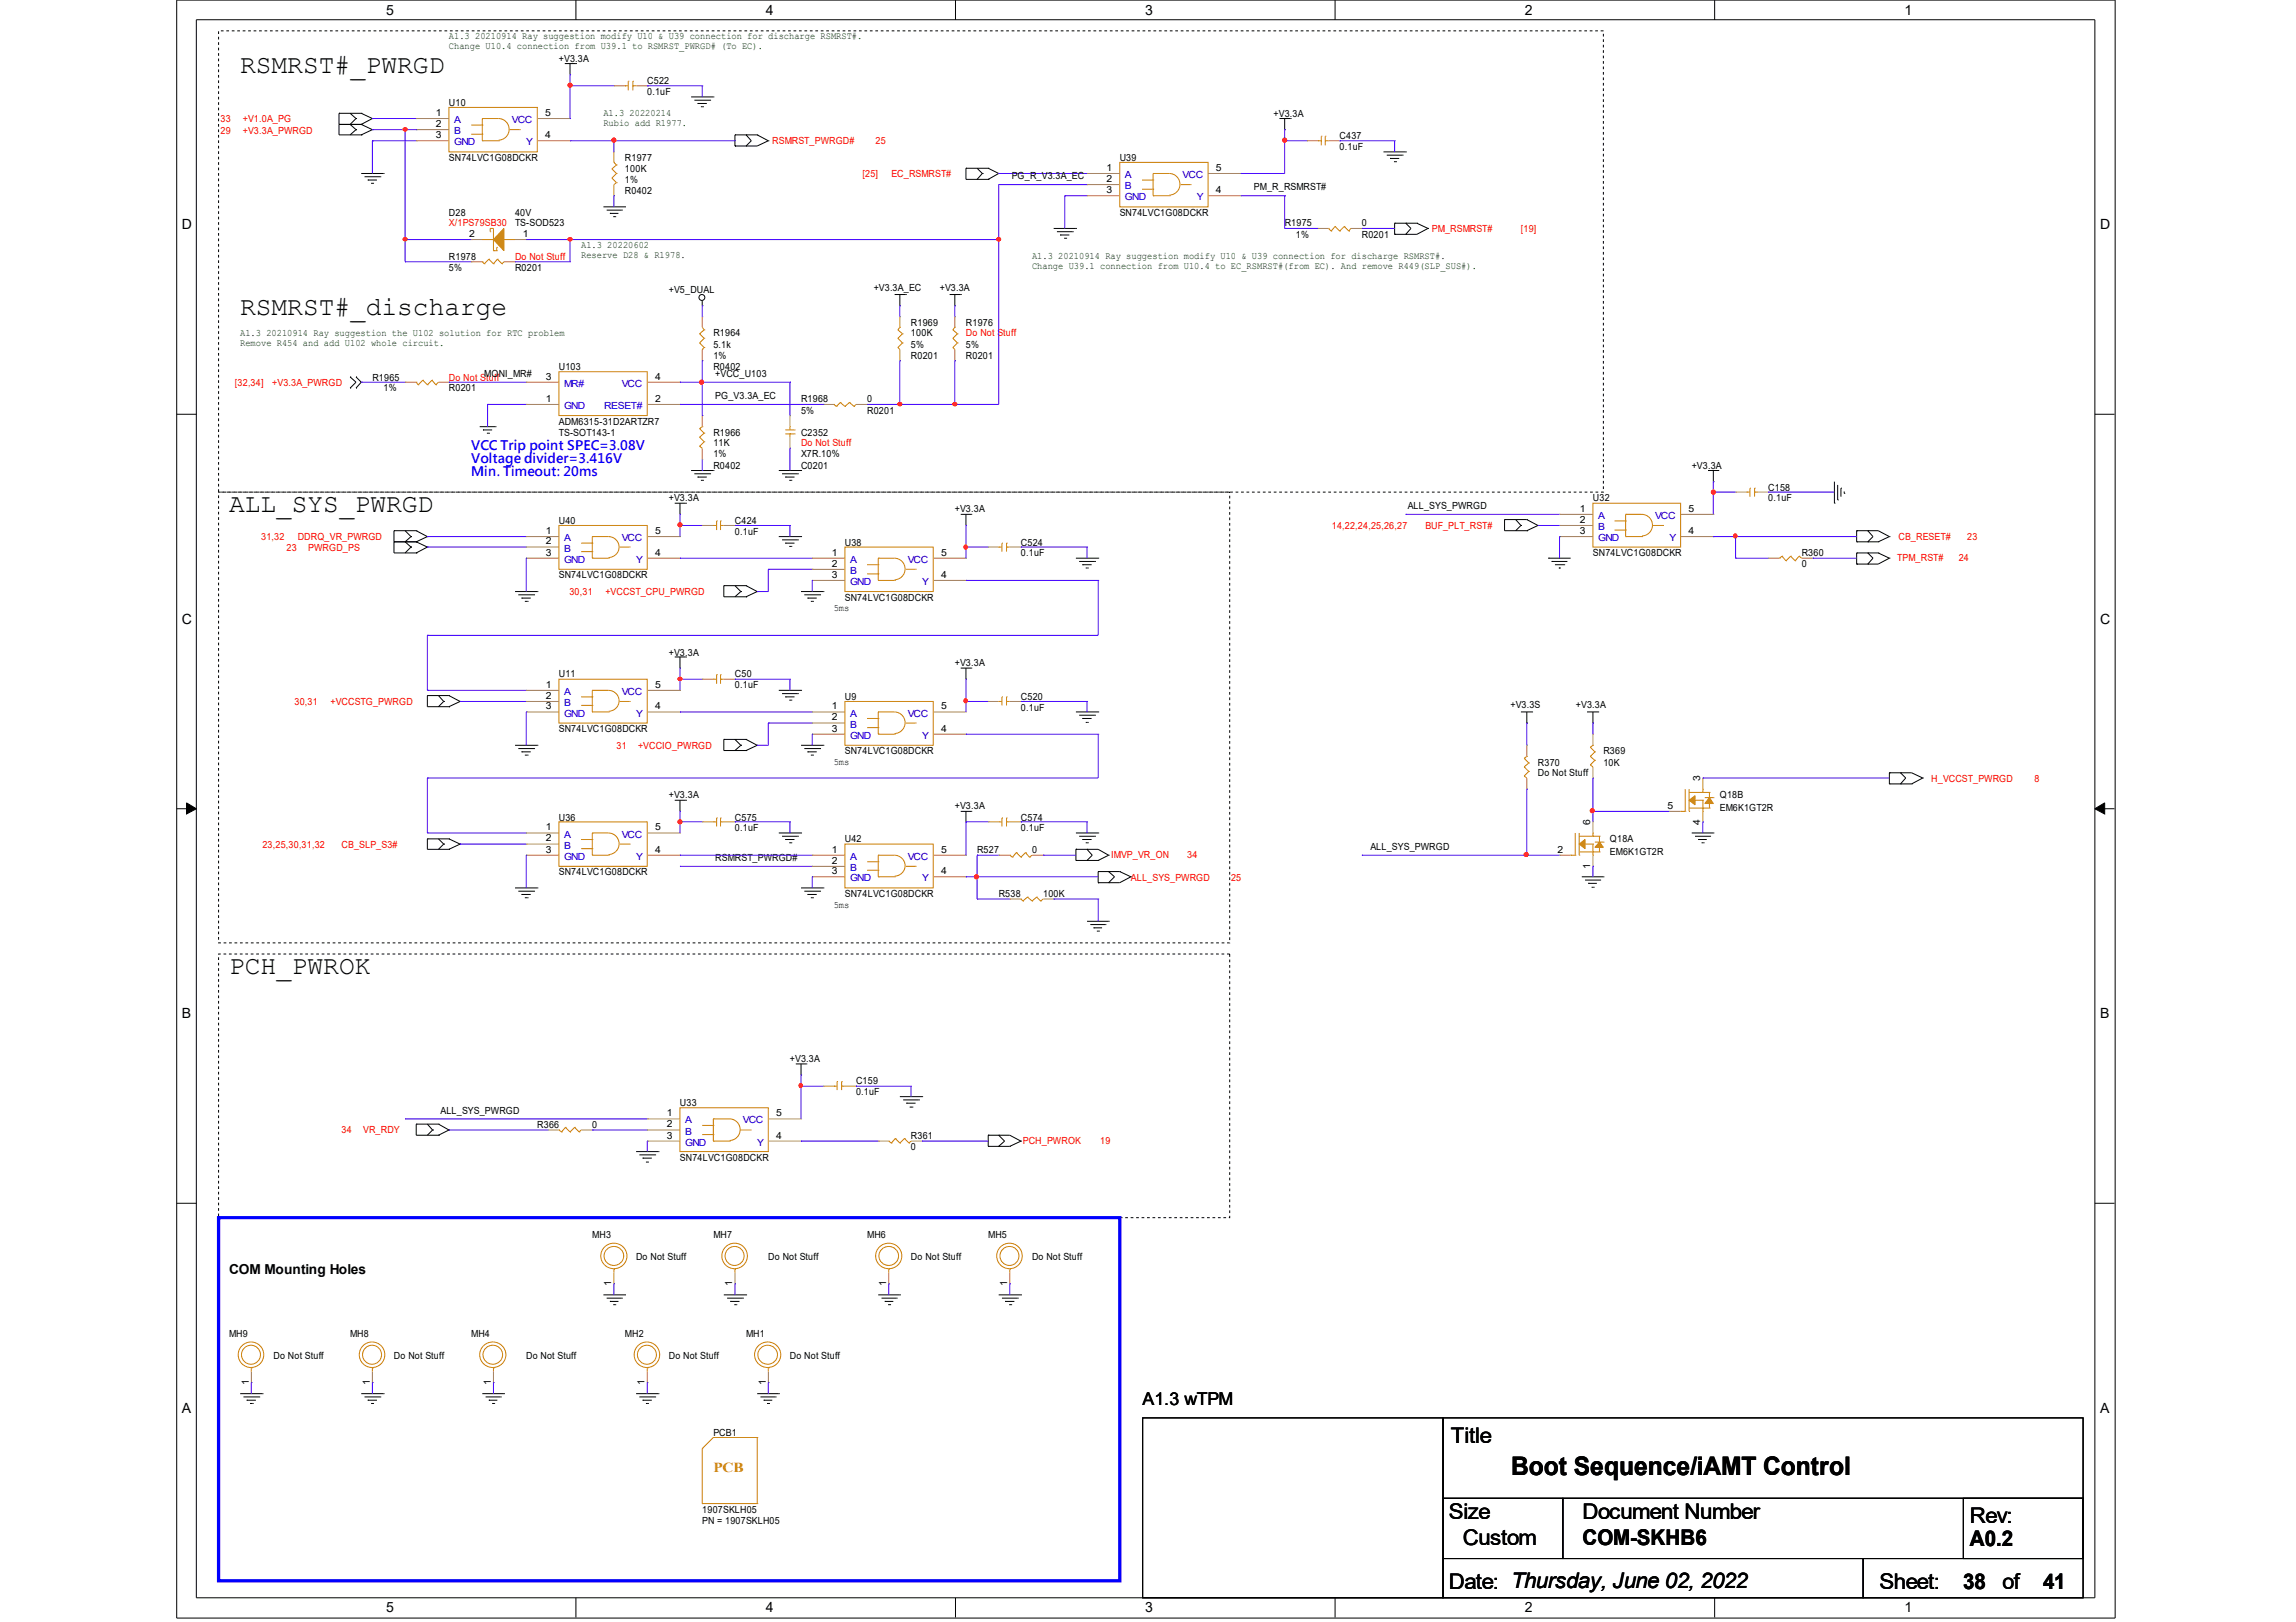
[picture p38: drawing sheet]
<svg xmlns="http://www.w3.org/2000/svg" width="297mm" height="210mm" viewBox="0 0 297 210" stroke-linecap="round" stroke-linejoin="round" font-family="sans-serif">
<defs><g id="words">
<g font-size="3.4">
<text x="31.1" y="9.4">RSMRST#_PWRGD</text>
<text x="31.1" y="40.7">RSMRST#_discharge</text>
<text x="29.6" y="66.3">ALL_SYS_PWRGD</text>
<text x="29.6" y="126.1">PCH_PWROK</text>
</g>
<text font-size="3.3" x="195.5" y="190.9">Boot Sequence/iAMT Control</text>
<g font-size="2.8">
<text x="187.7" y="186.7">Title</text>
<text x="187.5" y="196.5">Size</text>
<text x="204.7" y="196.5">Document Number</text>
<text x="254.8" y="197">Rev:</text>
<text x="189.2" y="199.9">Custom</text>
<text x="204.7" y="199.9">COM-SKHB6</text>
<text x="254.8" y="200.1">A0.2</text>
<text x="187.5" y="205.6">Date: Thursday, June 02, 2022</text>
<text x="243.2" y="205.6">Sheet:</text>
<text x="254" y="205.6">38</text>
<text x="259.1" y="205.6">of</text>
<text x="264.3" y="205.6">41</text>
</g>
<text font-size="2.3" x="147.8" y="181.9">A1.3 wTPM</text>
<g font-size="1.8">
<text x="50" y="1.9">5</text>
<text x="99.1" y="1.9">4</text>
<text x="148.2" y="1.9">3</text>
<text x="197.3" y="1.9">2</text>
<text x="246.4" y="1.9">1</text>
<text x="23.5" y="29.6">D</text>
<text x="271.7" y="29.6">D</text>
<text x="23.5" y="80.7">C</text>
<text x="271.7" y="80.7">C</text>
<text x="23.5" y="131.8">B</text>
<text x="271.7" y="131.8">B</text>
<text x="29.6" y="164.9">COM Mounting Holes</text>
<text x="23.5" y="182.8">A</text>
<text x="271.7" y="182.8">A</text>
<text x="50" y="208.6">5</text>
<text x="99.1" y="208.6">4</text>
<text x="148.2" y="208.6">3</text>
<text x="197.3" y="208.6">2</text>
<text x="246.4" y="208.6">1</text>
</g>
<text font-size="1.8" fill="#cc8006" x="92.3" y="190.5">PCB</text>
<g font-size="1.7" fill="#00f">
<text x="61" y="58.3">VCC Trip point SPEC=3.08V</text>
<text x="61" y="60">Voltage divider=3.416V</text>
<text x="61" y="61.7">Min. Timeout: 20ms</text>
</g>
<g font-size="1.3" fill="#004000">
<text x="58.1" y="5.1">A1.3 20210914 Ray suggestion modify U10 &amp; U39 connection for discharge RSMRST#.</text>
<text x="58.1" y="6.4">Change U10.4 connection from U39.1 to RSMRST_PWRGD# (To EC).</text>
<text x="78.1" y="15">A1.3 20220214</text>
<text x="78.1" y="16.3">Rubio add R1977.</text>
<text x="75.2" y="32.1">A1.3 20220602</text>
<text x="75.2" y="33.4">Reserve D28 &amp; R1978.</text>
<text x="133.5" y="33.5">A1.3 20210914 Ray suggestion modify U10 &amp; U39 connection for discharge RSMRST#.</text>
<text x="133.5" y="34.8">Change U39.1 connection from U10.4 to EC_RSMRST#(from EC). And remove R449(SLP_SUS#).</text>
<text x="31.1" y="43.4">A1.3 20210914 Ray suggestion the U102 solution for RTC problem</text>
<text x="31.1" y="44.7">Remove R454 and add U102 whole circuit.</text>
</g>
<g font-size="1.3">
<text x="72.3" y="8">+V3.3A</text>
<text x="83.7" y="10.9">C522</text>
<text x="56.4" y="15">1</text>
<text x="56.4" y="16.4">2</text>
<text x="56.4" y="17.9">3</text>
<text x="58.1" y="13.7">U10</text>
<text x="70.5" y="15">5</text>
<text x="70.5" y="17.9">4</text>
<text x="83.7" y="12.3">0.1uF</text>
<text x="164.8" y="15.1">+V3.3A</text>
<text x="173.3" y="18">C437</text>
<text x="58.1" y="20.8">SN74LVC1G08DCKR</text>
<text x="80.9" y="20.8">R1977</text>
<text x="80.9" y="22.2">100K</text>
<text x="80.9" y="23.6">1%</text>
<text x="130.9" y="23.2">PG_R_V3.3A_EC</text>
<text x="143.2" y="22.1">1</text>
<text x="143.2" y="23.6">2</text>
<text x="144.9" y="20.8">U39</text>
<text x="157.3" y="22.1">5</text>
<text x="173.3" y="19.4">0.1uF</text>
<text x="58.1" y="28">D28</text>
<text x="66.6" y="29.3">TS-SOD523</text>
<text x="66.6" y="28">40V</text>
<text x="80.9" y="25.1">R0402</text>
<text x="143.2" y="25">3</text>
<text x="144.9" y="28">SN74LVC1G08DCKR</text>
<text x="157.3" y="25">4</text>
<text x="162.2" y="24.7">PM_R_RSMRST#</text>
<text x="166.2" y="29.3">R1975</text>
<text x="176.2" y="29.3">0</text>
<text x="58.1" y="33.6">R1978</text>
<text x="58.1" y="35.1">5%</text>
<text x="60.7" y="30.7">2</text>
<text x="66.6" y="35.1">R0201</text>
<text x="67.6" y="30.7">1</text>
<text x="167.6" y="30.7">1%</text>
<text x="176.2" y="30.7">R0201</text>
<text x="86.5" y="37.9">+V5_DUAL</text>
<text x="113" y="37.6">+V3.3A_EC</text>
<text x="121.6" y="37.6">+V3.3A</text>
<text x="72.3" y="47.9">U103</text>
<text x="92.3" y="43.5">R1964</text>
<text x="92.3" y="45">5.1k</text>
<text x="92.3" y="47.9">R0402</text>
<text x="92.3" y="46.4">1%</text>
<text x="117.9" y="42.2">R1969</text>
<text x="117.9" y="43.5">100K</text>
<text x="117.9" y="46.4">R0201</text>
<text x="117.9" y="45">5%</text>
<text x="125" y="42.2">R1976</text>
<text x="125" y="46.4">R0201</text>
<text x="125" y="45">5%</text>
<text x="48.2" y="49.3">R1965</text>
<text x="49.6" y="50.6">1%</text>
<text x="58.1" y="50.6">R0201</text>
<text x="62.7" y="48.8">MONI_MR#</text>
<text x="70.6" y="52">1</text>
<text x="70.6" y="49.1">3</text>
<text x="84.8" y="52">2</text>
<text x="84.8" y="49.1">4</text>
<text x="92.5" y="51.7">PG_V3.3A_EC</text>
<text x="92.5" y="48.8">+VCC_U103</text>
<text x="103.6" y="52.1">R1968</text>
<text x="103.6" y="53.5">5%</text>
<text x="112.2" y="52.1">0</text>
<text x="112.2" y="53.5">R0201</text>
<text x="72.3" y="55">ADM6315-31D2ARTZR7</text>
<text x="72.3" y="56.4">TS-SOT143-1</text>
<text x="92.3" y="56.4">R1966</text>
<text x="92.3" y="57.8">11K</text>
<text x="92.3" y="59.2">1%</text>
<text x="103.6" y="56.4">C2352</text>
<text x="103.6" y="59.2">X7R.10%</text>
<text x="86.5" y="64.9">+V3.3A</text>
<text x="92.3" y="60.6">R0402</text>
<text x="103.6" y="60.6">C0201</text>
<text x="182.1" y="65.9">ALL_SYS_PWRGD</text>
<text x="206.1" y="64.9">U32</text>
<text x="218.9" y="60.6">+V3.3A</text>
<text x="228.8" y="63.5">C158</text>
<text x="228.8" y="64.9">0.1uF</text>
<text x="70.6" y="69.1">1</text>
<text x="70.6" y="70.5">2</text>
<text x="70.6" y="71.9">3</text>
<text x="72.3" y="67.7">U40</text>
<text x="84.8" y="69.1">5</text>
<text x="84.8" y="71.9">4</text>
<text x="95.1" y="67.7">C424</text>
<text x="95.1" y="69.2">0.1uF</text>
<text x="107.6" y="71.9">1</text>
<text x="109.3" y="70.6">U38</text>
<text x="121.8" y="71.9">5</text>
<text x="123.5" y="66.3">+V3.3A</text>
<text x="132.1" y="70.6">C524</text>
<text x="132.1" y="72">0.1uF</text>
<text x="204.4" y="66.2">1</text>
<text x="204.4" y="67.7">2</text>
<text x="204.4" y="69.1">3</text>
<text x="206.1" y="72">SN74LVC1G08DCKR</text>
<text x="218.4" y="66.2">5</text>
<text x="218.4" y="69.1">4</text>
<text x="233.1" y="72">R360</text>
<text x="72.3" y="74.9">SN74LVC1G08DCKR</text>
<text x="107.6" y="73.3">2</text>
<text x="107.6" y="74.8">3</text>
<text x="109.3" y="77.7">SN74LVC1G08DCKR</text>
<text x="121.8" y="74.8">4</text>
<text x="233.1" y="73.4">0</text>
<text x="107.9" y="79">5ms</text>
<text x="70.6" y="89">1</text>
<text x="72.3" y="87.6">U11</text>
<text x="84.8" y="89">5</text>
<text x="86.5" y="84.9">+V3.3A</text>
<text x="95.1" y="87.6">C50</text>
<text x="95.1" y="89.1">0.1uF</text>
<text x="123.5" y="86.2">+V3.3A</text>
<text x="70.6" y="90.4">2</text>
<text x="70.6" y="91.8">3</text>
<text x="72.3" y="94.8">SN74LVC1G08DCKR</text>
<text x="84.8" y="91.8">4</text>
<text x="107.6" y="91.8">1</text>
<text x="107.6" y="93.2">2</text>
<text x="107.6" y="94.7">3</text>
<text x="109.3" y="90.5">U9</text>
<text x="121.8" y="91.8">5</text>
<text x="121.8" y="94.7">4</text>
<text x="132.1" y="90.5">C520</text>
<text x="132.1" y="92">0.1uF</text>
<text x="195.4" y="91.6">+V3.3S</text>
<text x="203.9" y="91.6">+V3.3A</text>
<text x="107.9" y="99">5ms</text>
<text x="109.3" y="97.6">SN74LVC1G08DCKR</text>
<text x="199" y="99.1">R370</text>
<text x="199" y="100.4">Do Not Stuff</text>
<text x="207.4" y="97.6">R369</text>
<text x="207.4" y="99.1">10K</text>
<text x="220" y="101.1" transform="rotate(-90 220 101.1)">3</text>
<text x="70.6" y="107.5">1</text>
<text x="72.3" y="106.2">U36</text>
<text x="84.8" y="107.5">5</text>
<text x="86.5" y="103.3">+V3.3A</text>
<text x="95.1" y="106.2">C575</text>
<text x="95.1" y="107.5">0.1uF</text>
<text x="123.5" y="104.7">+V3.3A</text>
<text x="132.1" y="106.2">C574</text>
<text x="132.1" y="107.5">0.1uF</text>
<text x="205.7" y="106.8" transform="rotate(-90 205.7 106.8)">6</text>
<text x="215.7" y="104.7">5</text>
<text x="220" y="106.8" transform="rotate(-90 220 106.8)">4</text>
<text x="222.5" y="103.3">Q18B</text>
<text x="222.5" y="105">EM6K1GT2R</text>
<text x="70.6" y="108.9">2</text>
<text x="70.6" y="110.3">3</text>
<text x="72.3" y="113.3">SN74LVC1G08DCKR</text>
<text x="84.8" y="110.3">4</text>
<text x="92.5" y="111.4">RSMRST_PWRGD#</text>
<text x="107.6" y="110.3">1</text>
<text x="107.6" y="111.8">2</text>
<text x="107.6" y="113.1">3</text>
<text x="109.3" y="109">U42</text>
<text x="121.8" y="110.3">5</text>
<text x="121.8" y="113.1">4</text>
<text x="126.4" y="110.4">R527</text>
<text x="133.5" y="110.4">0</text>
<text x="177.3" y="110">ALL_SYS_PWRGD</text>
<text x="201.5" y="110.3">2</text>
<text x="205.7" y="112.5" transform="rotate(-90 205.7 112.5)">1</text>
<text x="208.3" y="109">Q18A</text>
<text x="208.3" y="110.7">EM6K1GT2R</text>
<text x="107.9" y="117.4">5ms</text>
<text x="109.3" y="116.1">SN74LVC1G08DCKR</text>
<text x="129.2" y="116.1">R538</text>
<text x="135" y="116.1">100K</text>
<text x="102.2" y="137.4">+V3.3A</text>
<text x="88" y="143.1">U33</text>
<text x="110.7" y="140.3">C159</text>
<text x="110.7" y="141.7">0.1uF</text>
<text x="57" y="144.1">ALL_SYS_PWRGD</text>
<text x="69.5" y="146">R366</text>
<text x="76.6" y="146">0</text>
<text x="86.3" y="144.5">1</text>
<text x="86.3" y="145.9">2</text>
<text x="86.3" y="147.3">3</text>
<text x="100.4" y="144.5">5</text>
<text x="100.4" y="147.3">4</text>
<text x="117.9" y="147.4">R361</text>
<text x="117.9" y="148.9">0</text>
<text x="88" y="150.2">SN74LVC1G08DCKR</text>
<text x="76.6" y="160.2">MH3</text>
<text x="92.3" y="160.2">MH7</text>
<text x="112.2" y="160.2">MH6</text>
<text x="127.8" y="160.2">MH5</text>
<text x="79.1" y="166.5" transform="rotate(-90 79.1 166.5)">1</text>
<text x="82.3" y="163.1">Do Not Stuff</text>
<text x="94.7" y="166.5" transform="rotate(-90 94.7 166.5)">1</text>
<text x="99.4" y="163.1">Do Not Stuff</text>
<text x="114.6" y="166.5" transform="rotate(-90 114.6 166.5)">1</text>
<text x="117.9" y="163.1">Do Not Stuff</text>
<text x="130.3" y="166.5" transform="rotate(-90 130.3 166.5)">1</text>
<text x="133.5" y="163.1">Do Not Stuff</text>
<text x="29.6" y="173">MH9</text>
<text x="45.3" y="173">MH8</text>
<text x="61" y="173">MH4</text>
<text x="80.9" y="173">MH2</text>
<text x="96.5" y="173">MH1</text>
<text x="32.2" y="179.3" transform="rotate(-90 32.2 179.3)">1</text>
<text x="35.4" y="175.9">Do Not Stuff</text>
<text x="47.8" y="179.3" transform="rotate(-90 47.8 179.3)">1</text>
<text x="51" y="175.9">Do Not Stuff</text>
<text x="63.5" y="179.3" transform="rotate(-90 63.5 179.3)">1</text>
<text x="68.1" y="175.9">Do Not Stuff</text>
<text x="83.4" y="179.3" transform="rotate(-90 83.4 179.3)">1</text>
<text x="86.5" y="175.9">Do Not Stuff</text>
<text x="99.1" y="179.3" transform="rotate(-90 99.1 179.3)">1</text>
<text x="102.2" y="175.9">Do Not Stuff</text>
<text x="92.3" y="185.8">PCB1</text>
<text x="90.8" y="195.8">1907SKLH05</text>
<text x="90.8" y="197.2">PN = 1907SKLH05</text>
</g>
<g font-size="1.3" fill="#f00">
<text x="28.5" y="15.8">33</text>
<text x="28.5" y="17.3">29</text>
<text x="31.4" y="15.8">+V1.0A_PG</text>
<text x="31.4" y="17.3">+V3.3A_PWRGD</text>
<text x="99.9" y="18.6">RSMRST_PWRGD#</text>
<text x="111.6" y="23">[25]</text>
<text x="113.3" y="18.6">25</text>
<text x="115.3" y="23">EC_RSMRST#</text>
<text x="58.1" y="29.3">X/1PS79SB30</text>
<text x="66.6" y="33.6">Do Not Stuff</text>
<text x="185.3" y="30.1">PM_RSMRST#</text>
<text x="196.8" y="30.1">[19]</text>
<text x="125" y="43.5">Do Not Stuff</text>
<text x="30.4" y="50">[32,34]</text>
<text x="35.2" y="50">+V3.3A_PWRGD</text>
<text x="58.1" y="49.3">Do Not Stuff</text>
<text x="103.6" y="57.8">Do Not Stuff</text>
<text x="33.8" y="69.9">31,32</text>
<text x="37.1" y="71.3">23</text>
<text x="38.5" y="69.9">DDRQ_VR_PWRGD</text>
<text x="39.9" y="71.3">PWRGD_PS</text>
<text x="172.3" y="68.4">14,22,24,25,26,27</text>
<text x="184.4" y="68.4">BUF_PLT_RST#</text>
<text x="245.6" y="69.9">CB_RESET#</text>
<text x="254.5" y="69.9">23</text>
<text x="73.7" y="77">30,31</text>
<text x="78.3" y="77">+VCCST_CPU_PWRGD</text>
<text x="245.4" y="72.6">TPM_RST#</text>
<text x="253.4" y="72.6">24</text>
<text x="38.1" y="91.2">30,31</text>
<text x="42.8" y="91.2">+VCCSTG_PWRGD</text>
<text x="79.8" y="96.9">31</text>
<text x="82.5" y="96.9">+VCCIO_PWRGD</text>
<text x="249.9" y="101.2">H_VCCST_PWRGD</text>
<text x="263.2" y="101.2">8</text>
<text x="34" y="109.7">23,25,30,31,32</text>
<text x="44.2" y="109.7">CB_SLP_S3#</text>
<text x="143.8" y="111.1">IMVP_VR_ON</text>
<text x="146.3" y="114">ALL_SYS_PWRGD</text>
<text x="153.6" y="111.1">34</text>
<text x="159.3" y="114">25</text>
<text x="44.2" y="146.7">34</text>
<text x="47" y="146.7">VR_RDY</text>
<text x="132.3" y="148.1">PCH_PWROK</text>
<text x="142.3" y="148.1">19</text>
</g>
<g font-size="1.3" fill="#00c">
<text x="58.8" y="15.9">A</text>
<text x="58.8" y="17.4">B</text>
<text x="66.2" y="15.9">VCC</text>
<text x="58.8" y="18.8">GND</text>
<text x="68.1" y="18.8">Y</text>
<text x="145.5" y="23">A</text>
<text x="153" y="23">VCC</text>
<text x="145.5" y="24.5">B</text>
<text x="145.5" y="25.9">GND</text>
<text x="154.9" y="25.9">Y</text>
<text x="73" y="52.9">GND</text>
<text x="73" y="50.1">MR#</text>
<text x="78.1" y="52.9">RESET#</text>
<text x="80.4" y="50.1">VCC</text>
<text x="73" y="70">A</text>
<text x="73" y="71.4">B</text>
<text x="80.4" y="70">VCC</text>
<text x="206.8" y="67.2">A</text>
<text x="206.8" y="68.6">B</text>
<text x="206.8" y="70">GND</text>
<text x="214.1" y="67.2">VCC</text>
<text x="216" y="70">Y</text>
<text x="73" y="72.8">GND</text>
<text x="82.3" y="72.8">Y</text>
<text x="110" y="72.8">A</text>
<text x="110" y="74.3">B</text>
<text x="110" y="75.7">GND</text>
<text x="117.4" y="72.8">VCC</text>
<text x="119.3" y="75.7">Y</text>
<text x="73" y="89.9">A</text>
<text x="80.4" y="89.9">VCC</text>
<text x="73" y="91.4">B</text>
<text x="73" y="92.7">GND</text>
<text x="82.3" y="92.7">Y</text>
<text x="110" y="92.7">A</text>
<text x="110" y="94.2">B</text>
<text x="110" y="95.6">GND</text>
<text x="117.4" y="92.7">VCC</text>
<text x="119.3" y="95.6">Y</text>
<text x="73" y="108.4">A</text>
<text x="73" y="109.8">B</text>
<text x="73" y="111.3">GND</text>
<text x="80.4" y="108.4">VCC</text>
<text x="82.3" y="111.3">Y</text>
<text x="110" y="111.3">A</text>
<text x="110" y="112.7">B</text>
<text x="117.4" y="111.3">VCC</text>
<text x="110" y="114.1">GND</text>
<text x="119.3" y="114.1">Y</text>
<text x="88.6" y="145.4">A</text>
<text x="88.6" y="146.8">B</text>
<text x="88.6" y="148.3">GND</text>
<text x="96.1" y="145.4">VCC</text>
<text x="98" y="148.3">Y</text>
</g>
</g></defs>
<path d="M22.9 0h250.7v209.4h-250.7zM25.4 2.6h245.6v204.2h-245.6z" fill="none" stroke="#000" stroke-width=".13"/>
<g fill="#fff">
<path d="M50 .3h.9v1.9h-.9z"/>
<path d="M50 207h.9v2h-.9z"/>
</g>
<path d="M74.5 0v2.6M74.5 206.8v2.5" fill="none" stroke="#000" stroke-width=".13"/>
<g fill="#fff">
<path d="M99.1 .3h.9v1.9h-.9z"/>
<path d="M99.1 207h.9v2h-.9z"/>
</g>
<path d="M123.6 0v2.6M123.6 206.8v2.5" fill="none" stroke="#000" stroke-width=".13"/>
<g fill="#fff">
<path d="M148.2 .3h.9v1.9h-.9z"/>
<path d="M148.2 207h.9v2h-.9z"/>
</g>
<path d="M172.7 0v2.6M172.7 206.8v2.5" fill="none" stroke="#000" stroke-width=".13"/>
<g fill="#fff">
<path d="M197.3 .3h.9v1.9h-.9z"/>
<path d="M197.3 207h.9v2h-.9z"/>
</g>
<path d="M221.8 0v2.6M221.8 206.8v2.5" fill="none" stroke="#000" stroke-width=".13"/>
<g fill="#fff">
<path d="M246.4 .3h.9v1.9h-.9z"/>
<path d="M246.4 207h.9v2h-.9z"/>
<path d="M23.5 28h1.2v2h-1.2z"/>
<path d="M271.7 28h1.2v2h-1.2z"/>
<path d="M23.5 79.1h1.2v1.9h-1.2z"/>
<path d="M271.7 79.1h1.2v1.9h-1.2z"/>
</g>
<path d="M22.9 53.6h2.5M271 53.6h2.6" fill="none" stroke="#000" stroke-width=".13"/>
<g fill="#fff">
<path d="M23.5 130.1h1.1v2h-1.1z"/>
<path d="M271.7 130.1h1.1v2h-1.1z"/>
</g>
<path d="M22.9 104.7h2.5M271 104.7h2.6" fill="none" stroke="#000" stroke-width=".13"/>
<path d="M24.1 103.9l1.3 .8-1.3 .6zM271 104.7l1.3-.8v1.4z" fill="#000" stroke="#000" stroke-width=".13"/>
<g fill="#fff">
<path d="M23.5 181.2h1.1v1.9h-1.1z"/>
<path d="M271.7 181.2h1v1.9h-1z"/>
</g>
<g fill="none" stroke="#000" stroke-width=".13">
<path d="M43.9 14.7h.1M43.9 16.1h.1M43.9 16.1h2.8M43.9 14.7h2.8M43.9 14.7v2.8h2.8M45.3 14.7l.8 .6M46.1 15.3h.1M46.1 16.8h.1M46.1 15.3l-.8 .8 .8 .7M46.1 16.8l-.8 .7M46.7 16.1h.1M46.7 14.7h.1"/>
<path d="M46.7 17.5h.1M46.7 14.7l1.5 .6M46.7 16.1l1.5 .7M48.2 15.3h.1M48.2 16.8h.1M48.2 15.3l-1.5 .8M48.2 16.8l-1.5 .7M73.1 8.2h1.4M73.7 9.7h.1M73.7 8.2v1.5M74.5 8.2h.1M89.4 12.5h2.9"/>
<path d="M89.8 13h2.1M90.3 13.4h.1M90.3 13.4h1.1M90.7 13.8h.2M90.9 13.8h.1M91.9 13h.1M92.3 12.5h.1M95.1 18.9h.1M95.1 17.5h.1M95.1 17.5h2.9M95.1 17.5v1.4M96.5 18.9h.1"/>
<path d="M96.5 17.5h.1M96.5 17.5l.7 .7-.7 .7M98 17.5h.1M98 17.5l1.4 .7M99.4 18.2h.1M99.4 18.2l-1.4 .7h-2.9M165.5 15.3h1.5M166.2 16.8h.1M166.2 15.3v1.5M167 15.3h.1M179 19.7h2.9M181.9 19.7h.1"/>
<path d="M46.7 22.5h2.9M47.2 22.9h2M47.6 23.3h.1M47.6 23.3h1.2M48 23.7h.3M48.3 23.7h.1M49.2 22.9h.1M49.6 22.5h.1M78.1 26.8h2.8M78.5 27.2h1.9M78.9 27.6h.1M78.9 27.6h1.1"/>
<path d="M79.3 28h.3M79.6 28h.1M80.4 27.2h.1M80.9 26.8h.1M90.8 39.6h.1M90.8 39v.6M115.7 38.1h1.5M116.4 39.6h.1M116.4 38.1v1.5M117.2 38.1h.1M122.9 38.1h1.4M123.5 39.6h.1"/>
<path d="M123.5 38.1v1.5M124.3 38.1h.1M125 21.8h.1M125 21.8v1.4h2.8M125 21.8h2.8M126.4 21.8l.7 .7M127.1 22.5h.1M127.1 22.5l-.7 .7M127.8 23.2h.1M127.8 21.8h.1M127.8 21.8l1.4 .7M129.2 22.5h.1"/>
<path d="M129.2 22.5l-1.4 .7M136.3 29.6h2.9M136.7 30h2.1M137.2 30.4h.1M137.2 30.4h1.1M137.7 30.8h.2M137.9 30.8h.1M138.8 30h.1M139.2 29.6h.1M179.4 20.1h2M179.8 20.5h.1M179.8 20.5h1.2"/>
<path d="M180.3 20.9h.3M180.4 30.3h.1M180.4 28.9h.1M180.4 28.9h2.9M180.4 28.9v1.4M180.6 20.9h.1M181.4 20.1h.1M181.9 30.3h.1M181.9 28.9h.1M181.9 28.9l.6 .7-.6 .7M183.3 28.9h.1M183.3 28.9l1.4 .7"/>
<path d="M184.7 29.6h.1M184.7 29.6l-1.4 .7h-2.9M45.3 50.2h.1M45.3 48.8h.1M45.3 48.8l.8 .7-.8 .7M46.1 48.8h.1M46.1 50.2h.1M46.1 48.8l.6 .7-.6 .7M62.1 55.2h2M62.5 55.6h.1M62.5 55.6h1.2M63 56.1h.2"/>
<path d="M63.2 56.1h.1M64.1 55.2h.1M51 68.7h.1M51 70.1h.1M51 70.1h2.8M51 68.7h2.8M51 68.7v2.9h2.8M52.4 68.7l.8 .7M53.2 69.4h.1M53.2 70.8h.1M53.2 69.4l-.8 .7 .8 .7M53.2 70.8l-.8 .8"/>
<path d="M53.8 70.1h.1M53.8 68.7h.1M53.8 71.6h.1M53.8 68.7l1.5 .7M53.8 70.1l1.5 .7M55.3 69.4h.1M55.3 70.8h.1M55.3 69.4l-1.5 .7M55.3 70.8l-1.5 .8M66.6 76.6h2.9M67.1 77h2M67.5 77.4h.1"/>
<path d="M67.5 77.4h1.2M67.9 77.8h.3M68.2 77.8h.1M69.1 77h.1M69.5 76.6h.1M87.3 65.1h1.4M88 66.6h.1M88 65.1v1.5M88.7 65.1h.1M89.4 60.9h2.9M89.8 61.3h2.1M90.3 61.7h.1"/>
<path d="M90.3 61.7h1.1M90.7 62.2h.2M90.9 62.2h.1M91.9 61.3h.1M92.3 60.9h.1M93.6 75.8h.1M93.6 75.8v1.4h2.9M93.6 75.8h2.9M95.1 75.8l.7 .8M95.8 76.6h.1M95.8 76.6l-.7 .6M96.5 77.2h.1"/>
<path d="M96.5 75.8h.1M96.5 75.8l1.5 .8M98 76.6h.1M98 76.6l-1.5 .6M100.8 69.4h2.8M100.8 60.9h2.8M101.2 69.9h2M101.2 61.3h2M101.6 70.3h.1M101.6 61.7h.1M101.6 70.3h1.2M101.6 61.7h1.2"/>
<path d="M102.1 70.7h.3M102.1 62.2h.3M102.4 70.7h.1M102.4 62.2h.1M103.2 69.9h.1M103.2 61.3h.1M103.6 69.4h.1M103.6 60.9h.1M103.6 76.6h2.9M104.1 77h2M104.5 77.4h.1M104.5 77.4h1.2"/>
<path d="M104.9 77.8h.3M105.2 77.8h.1M106.1 77h.1M106.5 76.6h.1M124.3 66.6h1.3M125 68h.1M125 66.6v1.4M125.6 66.6h.1M139.2 72.2h2.9M139.6 72.7h2M140 73.1h.1M140 73.1h1.2"/>
<path d="M140.5 73.5h.2M140.7 73.5h.1M141.6 72.7h.1M142.1 72.2h.1M194.6 67.2h.1M194.6 67.2v1.5h2.9M194.6 67.2h2.9M196.1 67.2l.7 .8M196.8 68h.1M196.8 68l-.7 .7M197.5 68.7h.1M197.5 67.2h.1"/>
<path d="M197.5 67.2l1.5 .8M199 68h.1M199 68l-1.5 .7M200.3 72.2h.1M200.3 72.2h2.9M200.7 72.7h.1M200.7 72.7h2.1M201.2 73.1h1.2M201.7 73.5h.1M201.7 73.5h.2M202.4 73.1h.1M221 60.9h.1"/>
<path d="M221 60.9h1.4M221.7 62.3h.1M221.7 60.9v1.4M237.3 65.1h.1M237.3 62.3v2.8M237.7 64.7h.1M237.7 62.8v1.9M238.2 63.2h.1M238.2 63.2v1.1M238.6 63.9h.1M238.6 63.6v.3M240.2 68.7h.1"/>
<path d="M240.2 70.1h.1M240.2 73h.1M240.2 71.6h.1M240.2 70.1h2.8M240.2 68.7h2.8l1.4 .7M240.2 71.6h2.8M240.2 68.7v1.4M240.2 71.6v1.4M241.6 68.7h.1M241.6 70.1h.1M241.6 73h.1M241.6 71.6h.1"/>
<path d="M241.6 68.7l.7 .7-.7 .7M241.6 71.6l.7 .6-.7 .8M243 70.1h.1M243 71.6h.1M243 71.6l1.4 .6M244.4 69.4h.1M244.4 72.2h.1M244.4 69.4l-1.4 .7M244.4 72.2l-1.4 .8h-2.8M55.3 90h.1M55.3 90v1.5h2.8M55.3 90h2.8"/>
<path d="M56.7 90l.7 .8M57.4 90.8h.1M57.4 90.8l-.7 .7M58.1 91.5h.1M58.1 90h.1M58.1 90l1.4 .8M59.5 90.8h.1M59.5 90.8l-1.4 .7M66.6 96.4h2.9M67.1 96.9h2M67.5 97.3h.1M67.5 97.3h1.2"/>
<path d="M67.9 97.7h.3M68.2 97.7h.1M69.1 96.9h.1M69.5 96.4h.1M87.3 85h1.4M88 86.5h.1M88 85v1.5M88.7 85h.1M93.6 95.7h.1M93.6 95.7v1.4h2.9M93.6 95.7h2.9M95.1 95.7l.7 .7"/>
<path d="M95.8 96.4h.1M95.8 96.4l-.7 .7M96.5 97.1h.1M96.5 95.7h.1M96.5 95.7l1.5 .7M98 96.4h.1M98 96.4l-1.5 .7M100.8 89.3h2.8M101.2 89.8h2M101.6 90.2h.1M101.6 90.2h1.2M102.1 90.6h.3"/>
<path d="M102.4 90.6h.1M103.2 89.8h.1M103.6 89.3h.1M103.6 96.4h2.9M104.1 96.9h2M104.5 97.3h.1M104.5 97.3h1.2M104.9 97.7h.3M105.2 97.7h.1M106.1 96.9h.1M106.5 96.4h.1M124.3 86.5h1.3"/>
<path d="M125 87.9h.1M125 86.5v1.4M125.6 86.5h.1M139.2 92.1h2.9M139.6 92.6h2M140 93h.1M140 93h1.2M140.5 93.5h.2M140.7 93.5h.1M141.6 92.6h.1M142.1 92.1h.1M196.8 92.1h1.4"/>
<path d="M197.5 93.6h.1M197.5 92.1v1.5M198.2 92.1h.1M205.3 92.1h1.5M206.1 93.6h.1M206.1 92.1v1.5M206.8 92.1h.1M55.3 108.6h.1M55.3 108.6v1.3h2.8M55.3 108.6h2.8M56.7 108.6l.7 .6M57.4 109.2h.1"/>
<path d="M57.4 109.2l-.7 .7M58.1 109.9h.1M58.1 108.6h.1M58.1 108.6l1.4 .6M59.5 109.2h.1M59.5 109.2l-1.4 .7M66.6 114.9h2.9M67.1 115.3h2M67.5 115.8h.1M67.5 115.8h1.2M67.9 116.2h.3M68.2 116.2h.1"/>
<path d="M69.1 115.3h.1M69.5 114.9h.1M87.3 103.6h1.4M88 105h.1M88 103.6v1.4M88.7 103.6h.1M100.8 107.8h2.8M101.2 108.2h2M101.6 108.6h.1M101.6 108.6h1.2M102.1 109.1h.3M102.4 109.1h.1"/>
<path d="M103.2 108.2h.1M103.6 107.8h.1M103.6 114.9h2.9M104.1 115.3h2M104.5 115.8h.1M104.5 115.8h1.2M104.9 116.2h.3M105.2 116.2h.1M106.1 115.3h.1M106.5 114.9h.1M124.3 105h1.3M125 106.4h.1"/>
<path d="M125 105v1.4M125.6 105h.1M139.2 109.9h.1M139.2 111.4h.1M139.2 107.8h2.9M139.2 109.9h2.9l1.3 .8M139.2 111.4h2.9M139.2 109.9v1.5M139.6 108.2h2M140 108.6h.1M140 108.6h1.2M140.5 109.1h.2"/>
<path d="M140.6 109.9h.1M140.6 111.4h.1M140.6 119.2h2.8M140.6 109.9l.7 .8-.7 .7M140.7 109.1h.1M141.1 119.6h1.9M141.6 108.2h.1M142.1 107.8h.1M142.1 114.2h.1M142.1 112.8h.1M142.1 111.4h.1M142.1 112.8h2.8"/>
<path d="M142.1 112.8v1.4M143 119.6h.1M143.4 119.2h.1M143.4 114.2h.1M143.4 112.8h.1M143.4 110.7h.1M143.4 112.8l.8 .7-.8 .7M143.4 110.7l-1.3 .7M144.9 112.8h.1M144.9 112.8l1.4 .7M146.3 113.5h.1M146.3 113.5l-1.4 .7h-2.8"/>
<path d="M204.6 113.5h2.8M205.1 113.9h1.9M205.5 114.3h.1M205.5 114.3h1.1M205.9 114.8h.3M206.2 114.8h.1M207 113.9h.1M207.4 113.5h.1M218.9 107.8h2.8M219.3 108.2h1.9M219.7 108.6h.1M219.7 108.6h1.1"/>
<path d="M220.1 109.1h.3M220.4 109.1h.1M221.2 108.2h.1M221.7 107.8h.1M244.4 100h.1M244.4 101.4h.1M244.4 100h2.9l1.5 .7M244.4 101.4h2.9M244.4 100v1.4M245.9 100h.1M245.9 101.4h.1M245.9 100l.6 .7-.6 .7"/>
<path d="M247.3 101.4h.1M248.8 100.7h.1M248.8 100.7l-1.5 .7M103 137.7h1.3M103.6 139.1h.1M103.6 137.7v1.4M104.3 137.7h.1M141.5 120.1h.1M141.5 120.1h1.1M141.9 120.5h.3M142.2 120.5h.1M22.9 155.7h2.5"/>
<path d="M53.8 145.5h.1M53.8 145.5v1.4h2.9M53.8 145.5h2.9M55.3 145.5l.7 .7M56 146.2h.1M56 146.2l-.7 .7M56.7 146.9h.1M56.7 145.5h.1M56.7 145.5l1.4 .7M58.1 146.2h.1M58.1 146.2l-1.4 .7M82.3 149h2.9"/>
<path d="M82.7 149.5h2.1M83.1 149.9h.1M83.1 149.9h1.2M83.6 150.4h.2M83.8 150.4h.1M84.8 149.5h.1M85.2 149h.1M116.4 141.9h2.9M116.8 142.3h2.1M117.3 142.8h.1M117.3 142.8h1.1M117.7 143.3h.3"/>
<path d="M118 143.3h.1M118.9 142.3h.1M119.3 141.9h.1M127.8 146.9h.1M127.8 148.4h.1M127.8 146.9h2.8l1.5 .8M127.8 148.4h2.8M127.8 146.9v1.5M129.2 146.9h.1M129.2 148.4h.1M129.2 146.9l.8 .8-.8 .7M130.6 148.4h.1"/>
<path d="M132.1 147.7h.1M132.1 147.7l-1.5 .7M271 155.7h2.6M78.1 167.6h2.8M78.5 168h1.9M78.9 168.4h.1M78.9 168.4h1.1M79.3 168.8h.3M79.6 168.8h.1M80.4 168h.1M80.9 167.6h.1M93.6 167.6h2.9"/>
<path d="M94.1 168h2M94.5 168.4h.1M94.5 168.4h1.2M95 168.8h.2M95.2 168.8h.1M96.1 168h.1M96.5 167.6h.1M113.6 167.6h2.8M114 168h2M114.5 168.4h.1M114.5 168.4h1.1M114.9 168.8h.2"/>
<path d="M115.1 168.8h.1M116 168h.1M116.4 167.6h.1M129.2 167.6h2.9M129.6 168h2.1M130 168.4h.1M130 168.4h1.2M130.6 168.8h.2M130.8 168.8h.1M131.7 168h.1M132.1 167.6h.1M31.1 180.4h2.9"/>
<path d="M31.5 180.8h2M31.9 181.2h.1M31.9 181.2h1.2M32.3 181.6h.4M32.7 181.6h.1M33.5 180.8h.1M34 180.4h.1M46.7 180.4h2.9M47.2 180.8h2M47.6 181.2h.1M47.6 181.2h1.2M48 181.6h.3"/>
<path d="M48.3 181.6h.1M49.2 180.8h.1M49.6 180.4h.1M62.4 180.4h2.8M62.8 180.8h2M63.2 181.2h.1M63.2 181.2h1.1M63.7 181.6h.2M63.9 181.6h.1M64.8 180.8h.1M65.2 180.4h.1M82.3 180.4h2.9"/>
<path d="M82.7 180.8h2.1M83.1 181.2h.1M83.1 181.2h1.2M83.6 181.6h.2M83.8 181.6h.1M84.8 180.8h.1M85.2 180.4h.1M98 180.4h2.8M98.4 180.8h1.9M98.8 181.2h.1M98.8 181.2h1.1M99.2 181.6h.3"/>
<path d="M99.5 181.6h.1M100.3 180.8h.1M100.8 180.4h.1M147.8 183.5h38.9v23.3h-38.9zM186.7 193.9h15.5v7.8h-15.5zM186.7 183.5h82.8v10.4h-82.8zM202.2 193.9h67.3v7.8h-67.3zM254 193.9h15.5v7.8h-15.5zM186.7 201.7h54.3v5.1h-54.3zM241 201.7h28.5v5.1h-28.5z"/>
<circle cx="90.8" cy="38.5" r=".38"/>
</g>
<path d="M28.3 4h179.1v59.7h-179.1zM28.3 63.7h130.8v58.3h-130.8zM28.3 123.5h130.8v34.1h-130.8z" fill="none" stroke="#000" stroke-width=".13" stroke-dasharray=".4 .4 .4 .4 .4 .4 .4 .4" stroke-linecap="butt"/>
<path d="M28.3 157.6h116.6v47h-116.6z" fill="none" stroke="#00f" stroke-width=".42"/>
<g fill="none" stroke="#cc8006" stroke-width=".13">
<path d="M58.1 13.9h11.4v5.8h-11.4zM61 16.2h1.4M61 17.4h1.4M62.4 18.2h.1M62.4 15.3h.1M62.4 16.2h.1M62.4 17.4h.1M62.4 15.3h2.1a1.4 1.4 0 0 1 1.4 1.4 1.4 1.4 0 0 1-1.4 1.4M62.4 18.2h2.1M62.4 15.3v2.9M64.5 18.2h.1M66 16.8h1.2"/>
<path d="M67.2 16.8h.1M80.9 11.1h.1M80.9 11.1h.4M81.3 10.5h.1M81.3 10.5v1.2M81.9 10.5h.1M81.9 11.1h.1M81.9 11.1h.4M81.9 10.5v1.2M170.5 18.2h.1M170.5 18.2h.4M170.9 17.6h.1"/>
<path d="M170.9 17.6v1.2M171.4 17.6h.1M171.4 18.2h.1M171.4 18.2h.5M171.4 17.6v1.2M62.4 33.9h.1M62.4 31h.1M62.4 33.9l.3 .2M62.4 31h1.4M62.7 34.1h.1M63.2 33.5h.1M63.2 33.5l-.5 .6"/>
<path d="M63.2 33.5l.6 .6M63.4 30h.1M63.4 29.6h.1M63.4 29.6h.4v2.8M63.4 29.6v.4M63.8 34.1h.1M63.8 32.4h.1M63.8 32.4h.5M64.3 32.4h.1M64.3 32h.1M64.3 32v.4M64.3 33.5h.1"/>
<path d="M64.3 33.5l.6 .6M64.3 33.5l-.5 .6M64.9 34.1h.1M65.2 31h.1M65.2 33.9l-.3 .2M65.2 31h1.4M79.2 23h.1M79.2 21.9h.1M79.2 23l.6 .6M79.2 21.9l.6 .6M79.4 21h.1M79.4 21l.4 .4"/>
<path d="M79.8 21.4h.1M79.8 23.6h.1M79.8 22.5h.1M79.8 21.4l-.6 .5M79.8 23.6l-.4 .3M79.8 22.5l-.6 .5M144.9 21h11.4v5.8h-11.4zM147.7 23.3h1.5M147.7 24.5h1.5M149.2 25.3h.1M149.2 22.5h.1M149.2 23.3h.1"/>
<path d="M149.2 24.5h.1M149.2 22.5h2.1a1.4 1.4 0 0 1 1.4 1.3 1.4 1.4 0 0 1-1.4 1.4M149.2 22.5v2.8M149.2 25.3h2.1M151.3 25.3h.1M152.7 23.9h1.3M154 23.9h.1M171.9 29.6h.1M171.9 29.6l.3 .3M172.2 29.9h.1M172.7 29.3h.1M172.7 29.3l-.5 .6"/>
<path d="M172.7 29.3l.6 .6M173.3 29.9h.1M173.9 29.3h.1M173.9 29.3l.6 .6M173.9 29.3l-.6 .6M174.5 29.9h.1M174.8 29.6l-.3 .3M53.8 49.5h.1M53.8 49.5l.3 .3M54.1 49.8h.1M54.7 49.2h.1M54.7 49.2l-.6 .6"/>
<path d="M54.7 49.2l.6 .6M55.3 49.8h.1M55.9 49.2h.1M55.9 49.2l.5 .6M55.9 49.2l-.6 .6M56.4 49.8h.1M56.7 49.5l-.3 .3M72.3 48.1h11.4v5.7h-11.4zM90.5 43.2h.1M90.5 44.4h.1M90.5 55.5h.1M90.5 57.8h.1"/>
<path d="M90.5 56.6h.1M90.5 44.4l.6 .6M90.5 43.2l.6 .6M90.5 55.5l.6 .6M90.5 57.8l.3 .2M90.5 56.6l.6 .6M90.8 45.2h.1M90.8 55.2h.1M90.8 42.3l.3 .4M90.8 55.2l-.3 .3M91.1 45h.1M91.1 42.7h.1"/>
<path d="M91.1 43.8h.1M91.1 57.2h.1M91.1 56.1h.1M91.1 45l-.3 .2M91.1 42.7l-.6 .5M91.1 43.8l-.6 .6M91.1 57.2l-.6 .6M91.1 56.1l-.6 .5M101.6 55.6h1.2M101.6 56.1h1.2M102.2 55.2h.1M102.2 56.1h.1"/>
<path d="M102.2 55.2v.4M102.2 56.1v.5M102.8 55.6h.1M102.8 56.1h.1M107.9 52.3h.1M107.9 52.3l.3 .3M108.2 52.6h.1M108.7 52.1h.1M108.7 52.1l-.5 .5M108.7 52.1l.6 .5M109.3 52.6h.1M109.9 52.1h.1"/>
<path d="M109.9 52.1l.6 .5M109.9 52.1l-.6 .5M110.5 52.6h.1M110.7 52.3l-.2 .3M116.2 42.7h.1M116.2 45h.1M116.2 43.8h.1M116.2 42.7l.6 .5M116.2 45l.2 .2M116.2 43.8l.6 .6M116.4 42.3h.1M116.4 42.3l-.2 .4"/>
<path d="M116.8 44.4h.1M116.8 43.2h.1M116.8 44.4l-.6 .6M116.8 43.2l-.6 .6M123.3 42.7h.1M123.3 45h.1M123.3 43.8h.1M123.3 42.7l.6 .5M123.3 45l.2 .2M123.3 43.8l.6 .6M123.5 42.3h.1M123.5 42.3l-.2 .4"/>
<path d="M123.9 44.4h.1M123.9 43.2h.1M123.9 44.4l-.6 .6M123.9 43.2l-.6 .6M72.3 68h11.4v5.7h-11.4zM75.2 70.3h1.4M75.2 71.4h1.4M76.6 72.2h.1M76.6 69.4h.1M76.6 70.3h.1M76.6 71.4h.1M76.6 69.4h2.1a1.35 1.35 0 0 1 1.4 1.4 1.35 1.35 0 0 1-1.4 1.4"/>
<path d="M76.6 69.4v2.8M76.6 72.2h2.1M78.7 72.2h.1M80.2 70.8h1.2M81.4 70.8h.1M92.3 68h.1M92.3 68h.4M92.7 67.4h.1M92.7 67.4v1.2M93.2 67.4h.1M93.2 68h.1M93.2 67.4v1.2"/>
<path d="M93.2 68h.4M109.3 70.8h11.4v5.8h-11.4zM112.2 73.1h1.4M112.2 74.3h1.4M113.6 75.1h.1M113.6 72.2h.1M113.6 73.1h.1M113.6 74.3h.1M113.6 72.2h2.1a1.4 1.4 0 0 1 1.4 1.4 1.4 1.4 0 0 1-1.4 1.4M113.6 72.2v2.9M113.6 75.1h2.1M115.7 75.1h.1"/>
<path d="M117.2 73.7h1.2M118.4 73.7h.1M129.2 70.8h.1M129.2 70.8h.4M129.6 70.3h.1M129.6 70.3v1.1M130.2 70.3h.1M130.2 70.8h.1M130.2 70.3v1.1M130.2 70.8h.4M206.1 65.1h11.3v5.7h-11.3zM208.9 67.4h1.4"/>
<path d="M208.9 68.6h1.4M210.3 69.4h.1M210.3 66.6h.1M210.3 67.4h.1M210.3 68.6h.1M210.3 66.6h2.1a1.4 1.4 0 0 1 1.4 1.4 1.4 1.4 0 0 1-1.4 1.4M210.3 69.4h2.1M210.3 66.6v2.8M212.4 69.4h.1M213.9 68h1.2M215.1 68h.1M226 63.7h.1"/>
<path d="M226 63.7h.4M226.4 63.2h.1M226.4 63.2v1.1M227 63.2h.1M227 63.7h.1M227 63.7h.4M227 63.2v1.1M230.2 72.2h.1M230.5 72h.1M230.5 72l.6 .6M230.5 72l-.3 .2M231.1 72.6h.1"/>
<path d="M231.6 72h.1M231.6 72l-.5 .6M231.6 72l.6 .6M232.2 72.6h.1M232.7 72h.1M232.7 72l.4 .2M232.7 72l-.5 .6M72.3 87.9h11.4v5.7h-11.4zM75.2 90.2h1.4M75.2 91.3h1.4M76.6 92.1h.1M76.6 89.3h.1"/>
<path d="M76.6 90.2h.1M76.6 91.3h.1M76.6 89.3h2.1a1.35 1.35 0 0 1 1.4 1.4 1.35 1.35 0 0 1-1.4 1.3M76.6 89.3v2.8M76.6 92.1h2.1M78.7 92.1h.1M80.2 90.8h1.2M81.4 90.8h.1M92.3 87.9h.1M92.3 87.9h.4M92.7 87.3h.1M92.7 87.3v1.2"/>
<path d="M93.2 87.3h.1M93.2 87.9h.1M93.2 87.9h.4M93.2 87.3v1.2M109.3 90.8h11.4v5.6h-11.4zM112.2 93h1.4M112.2 94.2h1.4M113.6 95h.1M113.6 92.1h.1M113.6 93h.1M113.6 94.2h.1M113.6 92.1h2.1a1.4 1.4 0 0 1 1.4 1.4 1.4 1.4 0 0 1-1.4 1.4"/>
<path d="M113.6 92.1v2.9M113.6 95h2.1M115.7 95h.1M117.2 93.6h1.2M118.4 93.6h.1M129.2 90.8h.1M129.2 90.8h.4M129.6 90.2h.1M129.6 90.2v1.1M130.2 90.2h.1M130.2 90.8h.1M130.2 90.8h.4"/>
<path d="M130.2 90.2v1.1M197.2 98.1h.1M197.2 99.2h.1M197.2 98.1l.6 .6M197.2 99.2l.6 .6M197.5 97.9h.1M197.5 97.9l-.3 .2M197.8 99.8h.1M197.8 98.7h.1M197.8 99.8l-.6 .6M197.8 98.7l-.6 .5M205.7 96.7h.1"/>
<path d="M205.7 99h.1M205.7 97.9h.1M205.7 96.7l.6 .6M205.7 99l.4 .2M205.7 97.9l.6 .5M206.1 96.4h.1M206.1 96.4l-.4 .3M206.3 98.4h.1M206.3 97.3h.1M206.3 98.4l-.6 .6M206.3 97.3l-.6 .6M72.3 106.4h11.4v5.7h-11.4z"/>
<path d="M75.2 108.6h1.4M75.2 109.8h1.4M76.6 110.7h.1M76.6 107.8h.1M76.6 108.6h.1M76.6 109.8h.1M76.6 107.8h2.1a1.4 1.4 0 0 1 1.4 1.4 1.4 1.4 0 0 1-1.4 1.4M76.6 107.8v2.9M76.6 110.7h2.1M78.7 110.7h.1M80.2 109.2h1.2M81.4 109.2h.1"/>
<path d="M92.3 106.4h.1M92.3 106.4h.4M92.7 105.8h.1M92.7 105.8v1.1M93.2 105.8h.1M93.2 106.4h.1M93.2 106.4h.4M93.2 105.8v1.1M109.3 109.2h11.4v5.7h-11.4zM112.2 111.5h1.4M112.2 112.6h1.4M113.6 113.5h.1"/>
<path d="M113.6 110.7h.1M113.6 111.5h.1M113.6 112.6h.1M113.6 110.7h2.1a1.35 1.35 0 0 1 1.4 1.3 1.35 1.35 0 0 1-1.4 1.4M113.6 110.7v2.8M113.6 113.5h2.1M115.7 113.5h.1M117.2 112.1h1.2M118.4 112.1h.1M129.2 106.4h.1M129.2 106.4h.4M129.6 105.8h.1"/>
<path d="M129.6 105.8v1.1M130.2 105.8h.1M130.2 106.4h.1M130.2 105.8v1.1M130.2 106.4h.4M130.6 110.7h.1M130.6 110.7l.4 .2M131 110.9h.1M131.5 110.3h.1M131.5 110.3l-.5 .6M131.5 110.3l.6 .6M132.1 110.9h.1"/>
<path d="M132.1 116.3h.1M132.1 116.3l.2 .3M132.3 116.6h.1M132.7 110.3h.1M132.7 110.3l.5 .6M132.7 110.3l-.6 .6M132.9 116.1h.1M132.9 116.1l-.6 .5M132.9 116.1l.6 .5M133.2 110.9h.1M133.5 116.6h.1M133.5 110.7l-.3 .2"/>
<path d="M134.1 116.1h.1M134.1 116.1l.5 .5M134.1 116.1l-.6 .5M134.6 116.6h.1M135 116.3l-.4 .3M197.2 100.4h.1M197.2 100.4l.3 .3M203.2 110.7h.1M203.2 110.7h.6M203.8 110.7h.1M203.8 107.8v2.9M204.3 110.7h.1"/>
<path d="M204.3 107.8v2.9M204.3 108.2h2.6M204.3 110.3h2.6M205.1 109.2h1M206.1 108.2h.1M206.1 110.3h.1M206.1 109.2h.1M206.1 110.7h.1M206.1 107.8h.1M206.1 107.8v.4M206.1 109.2v1.5M206.3 109h1.1"/>
<path d="M206.9 110.3h.1M206.9 109.7h.1M206.9 108.2h.1M206.9 109h.1M206.9 108.2v.8M206.9 109.7v.6M207.4 109h.1M217.4 105h.1M217.4 105h.6M218 105h.1M218 102.1v2.9M218.5 105h.1"/>
<path d="M218.5 102.1v2.9M218.5 102.5h2.6M218.5 104.6h2.6M219.3 103.6h1M220.3 102.5h.1M220.3 104.6h.1M220.3 103.6h.1M220.3 105h.1M220.3 102.1h.1M220.3 102.1v.4M220.3 103.6v1.4M220.6 103.2h1.1"/>
<path d="M221.1 104.6h.1M221.1 104h.1M221.1 102.5h.1M221.1 103.2h.1M221.1 102.5v.7M221.1 104v.6M221.7 103.2h.1M108.3 140h.1M108.3 140v1.1M108.9 140h.1M108.9 140v1.1M72.3 146.2h.1"/>
<path d="M72.3 146.2l.3 .3M72.6 146.5h.1M73.2 145.9h.1M73.2 145.9l-.6 .6M73.2 145.9l.5 .6M73.7 146.5h.1M74.3 145.9h.1M74.3 145.9l.6 .6M74.3 145.9l-.6 .6M74.9 146.5h.1M75.2 146.2l-.3 .3M88 143.4h11.4v5.6h-11.4z"/>
<path d="M90.8 145.6h1.5M90.8 146.8h1.5M92.3 147.7h.1M92.3 144.8h.1M92.3 145.6h.1M92.3 146.8h.1M92.3 144.8h2.1a1.4 1.4 0 0 1 1.4 1.4 1.4 1.4 0 0 1-1.4 1.4M92.3 144.8v2.9M92.3 147.7h2.1M94.4 147.7h.1M95.8 146.2h1.3M97.1 146.2h.1"/>
<path d="M107.9 140.6h.1M107.9 140.6h.4M108.9 140.6h.1M108.9 140.6h.4M115 147.7h.1M115 147.7l.3 .2M115.3 147.9h.1M115.8 147.3h.1M115.8 147.3l-.5 .6M115.8 147.3l.6 .6M116.4 147.9h.1M117 147.3h.1"/>
<path d="M117 147.3l.6 .6M117 147.3l-.6 .6M117.6 147.9h.1M117.9 147.7l-.3 .2M32.5 177.1h.1M32.5 177.1v.4M48.2 177.1h.1M48.2 177.1v.4M63.8 177.1h.1M63.8 177.1v.4M79.4 164.3h.1M79.4 164.3v.4"/>
<path d="M83.7 177.1h.1M83.7 177.1v.4M95.1 164.3h.1M95.1 164.3v.4M99.4 177.1h.1M99.4 177.1v.4M115 164.3h.1M115 164.3v.4M130.6 164.3h.1M130.6 164.3v.4M90.8 187.5h.1M90.8 194.6h.1"/>
<path d="M90.8 187.5v7.1M90.8 194.6h7.2M92.3 186h.1M92.3 186l-1.5 1.5M92.3 186h5.7M98 194.6h.1M98 186h.1M98 186v8.6"/>
<circle cx="32.5" cy="175.3" r="1.23"/>
<circle cx="32.5" cy="175.3" r="1.65"/>
<circle cx="48.1" cy="175.3" r="1.23"/>
<circle cx="48.1" cy="175.3" r="1.65"/>
<circle cx="63.8" cy="175.3" r="1.67"/>
<circle cx="63.8" cy="175.3" r="1.25"/>
<circle cx="79.4" cy="162.5" r="1.67"/>
<circle cx="79.4" cy="162.5" r="1.25"/>
<circle cx="83.7" cy="175.3" r="1.23"/>
<circle cx="83.7" cy="175.3" r="1.65"/>
<circle cx="95" cy="162.5" r="1.23"/>
<circle cx="95" cy="162.5" r="1.65"/>
<circle cx="99.3" cy="175.3" r="1.67"/>
<circle cx="99.3" cy="175.3" r="1.25"/>
<circle cx="115" cy="162.5" r="1.67"/>
<circle cx="115" cy="162.5" r="1.25"/>
<circle cx="130.6" cy="162.5" r="1.23"/>
<circle cx="130.6" cy="162.5" r="1.65"/>
</g>
<g fill="none" stroke="#a84" stroke-width=".13">
<path d="M53.8 15.3h.1M53.8 16.8h.1M53.8 18.2h.1M53.8 18.2h4.3M53.8 15.3h4.3M53.8 16.8h4.3M69.5 18.2h4.2M69.5 15.3h4.2M73.7 15.3h.1M73.7 18.2h.1M79.4 19.7h.1M79.4 11.1h.1"/>
<path d="M79.4 19.7v1.3M79.4 11.1h1.5M82.3 11.1h1.4M83.7 11.1h.1M169.1 18.2h.1M169.1 18.2h1.4M171.9 18.2h1.4M173.3 18.2h.1M61 33.9h.1M61 31h.1M61 33.9h1.4M61 31h1.4"/>
<path d="M65.2 33.9h1.4M66.6 33.9h.1M66.6 31h1.5M68.1 31h.1M79.4 25.3h.1M79.4 23.9v1.4M140.6 22.5h.1M140.6 23.9h.1M140.6 25.3h.1M140.6 22.5h4.3M140.6 23.9h4.3M140.6 25.3h4.3"/>
<path d="M156.3 22.5h4.2M156.3 25.3h4.2M160.5 22.5h.1M160.5 25.3h.1M170.5 29.6h.1M170.5 29.6h1.4M174.8 29.6h1.4M176.2 29.6h.1M52.4 49.5h.1M52.4 49.5h1.4M56.7 49.5h1.4M58.1 49.5h.1"/>
<path d="M68.1 52.3h.1M68.1 49.5h.1M68.1 52.3h4.2M68.1 49.5h4.2M83.7 52.3h4.3M83.7 49.5h4.3M88 52.3h.1M88 49.5h.1M90.8 41h.1M90.8 46.7h.1M90.8 59.5h.1M90.8 53.8h.1"/>
<path d="M90.8 41v1.3M90.8 45.2v1.5M90.8 53.8v1.4M90.8 58v1.5M102.2 58h.1M102.2 53.8h.1M102.2 53.8v1.4M102.2 56.6v1.4M106.5 52.3h.1M106.5 52.3h1.4M110.7 52.3h1.5M112.2 52.3h.1"/>
<path d="M116.4 46.7h.1M116.4 41h.1M116.4 41v1.3M116.4 45.2v1.5M123.5 46.7h.1M123.5 41h.1M123.5 41v1.3M123.5 45.2v1.5M68.1 69.4h.1M68.1 70.8h.1M68.1 72.2h.1M68.1 69.4h4.2"/>
<path d="M68.1 70.8h4.2M68.1 72.2h4.2M83.7 69.4h4.3M83.7 72.2h4.3M88 69.4h.1M88 72.2h.1M90.8 68h.1M90.8 68h1.5M93.6 68h1.5M95.1 68h.1M105.1 72.2h.1M105.1 73.7h.1"/>
<path d="M105.1 75.1h.1M105.1 72.2h4.2M105.1 73.7h4.2M105.1 75.1h4.2M120.7 72.2h4.3M120.7 75.1h4.3M125 72.2h.1M125 75.1h.1M127.8 70.8h.1M127.8 70.8h1.4M130.6 70.8h1.5M132.1 70.8h.1"/>
<path d="M201.8 66.6h.1M201.8 68h.1M201.8 69.4h.1M201.8 69.4h4.3M201.8 68h4.3M201.8 66.6h4.3M217.4 69.4h4.3M217.4 66.6h4.3M221.7 66.6h.1M221.7 69.4h.1M224.5 63.7h.1M224.5 63.7h1.5"/>
<path d="M227.4 63.7h1.4M228.8 63.7h.1M228.8 72.2h.1M228.8 72.2h1.4M233.1 72.2h1.4M234.5 72.2h.1M68.1 89.3h.1M68.1 90.8h.1M68.1 92.1h.1M68.1 90.8h4.2M68.1 92.1h4.2M68.1 89.3h4.2"/>
<path d="M83.7 92.1h4.3M83.7 89.3h4.3M88 89.3h.1M88 92.1h.1M90.8 87.9h.1M90.8 87.9h1.5M93.6 87.9h1.5M95.1 87.9h.1M105.1 92.1h.1M105.1 93.6h.1M105.1 95h.1M105.1 92.1h4.2"/>
<path d="M105.1 93.6h4.2M105.1 95h4.2M120.7 92.1h4.3M120.7 95h4.3M125 92.1h.1M125 95h.1M127.8 90.8h.1M127.8 90.8h1.4M130.6 90.8h1.5M132.1 90.8h.1M197.5 96.4h.1M197.5 96.4v1.5"/>
<path d="M206.1 95h.1M206.1 95v1.4M206.1 99.2v1.5M68.1 107.8h.1M68.1 109.2h.1M68.1 110.7h.1M68.1 107.8h4.2M68.1 109.2h4.2M68.1 110.7h4.2M83.7 107.8h4.3M83.7 110.7h4.3M88 107.8h.1"/>
<path d="M88 110.7h.1M90.8 106.4h.1M90.8 106.4h1.5M93.6 106.4h1.5M95.1 106.4h.1M105.1 110.7h.1M105.1 112.1h.1M105.1 113.5h.1M105.1 110.7h4.2M105.1 112.1h4.2M105.1 113.5h4.2M120.7 110.7h4.3"/>
<path d="M120.7 113.5h4.3M125 110.7h.1M125 113.5h.1M127.8 106.4h.1M127.8 106.4h1.4M129.2 110.7h.1M129.2 110.7h1.4M130.6 116.3h.1M130.6 106.4h1.5M130.6 116.3h1.5M132.1 106.4h.1M133.5 110.7h1.5"/>
<path d="M135 110.7h.1M135 116.3h1.3M136.3 116.3h.1M197.5 102.1h.1M197.5 100.7v1.4M201.8 110.7h.1M201.8 110.7h1.4M206.1 100.7h.1M206.1 106.4h.1M206.1 112.1h.1M206.1 106.4v1.4M206.1 110.7v1.4"/>
<path d="M216 105h.1M216 105h1.4M220.3 100.7h.1M220.3 106.4h.1M220.3 100.7v1.4M220.3 105v1.4M71 146.2h.1M71 146.2h1.3M75.2 146.2h1.4M76.6 146.2h.1M83.7 144.8h.1M83.7 146.2h.1"/>
<path d="M83.7 147.7h.1M83.7 147.7h4.3M83.7 144.8h4.3M83.7 146.2h4.3M99.4 147.7h4.2M99.4 144.8h4.2M103.6 144.8h.1M103.6 147.7h.1M106.5 140.6h.1M106.5 140.6h1.4M109.3 140.6h1.4M110.7 140.6h.1"/>
<path d="M113.6 147.7h.1M113.6 147.7h1.4M117.9 147.7h1.4M119.3 147.7h.1M32.5 178.9h.1M32.5 177.5v1.4M48.2 178.9h.1M48.2 177.5v1.4M63.8 178.9h.1M63.8 177.5v1.4M79.4 166.1h.1M79.4 164.7v1.4"/>
<path d="M83.7 178.9h.1M83.7 177.5v1.4M95.1 166.1h.1M95.1 164.7v1.4M99.4 178.9h.1M99.4 177.5v1.4M115 166.1h.1M115 164.7v1.4M130.6 166.1h.1M130.6 164.7v1.4"/>
</g>
<g fill="#cc8006" stroke="#cc8006" stroke-width=".13">
<path d="M65.2 29.6v2.8l-1.4-1.4z"/>
<path d="M218.5 103.6l.8-.6v1.2z" fill-rule="evenodd"/>
<path d="M221.1 103.2l.6 .8h-1.1z" fill-rule="evenodd"/>
<path d="M204.3 109.2l.8-.6v1.2z" fill-rule="evenodd"/>
<path d="M206.9 109l.5 .7h-1.1z" fill-rule="evenodd"/>
</g>
<g fill="none" stroke="#4200ff" stroke-width=".13">
<path d="M48.2 15.3h.1M48.2 18.2h.1M48.2 18.2h5.6M48.2 15.3h5.6M48.2 16.8h5.6M48.2 18.2v4.3M52.4 16.8h.1M52.4 16.8v17.1M53.8 16.8h.1M73.7 11.1h.1M73.7 15.3h.1M73.7 9.7h.1"/>
<path d="M73.7 18.2h21.4M73.7 11.1h5.7M73.7 9.7v5.6M79.4 18.2h.1M79.4 18.2v1.5M83.7 11.1h.1M83.7 11.1h7.1M90.8 11.1h.1M90.8 11.1v1.4M95.1 18.2h.1M166.2 18.2h.1M166.2 16.8h.1"/>
<path d="M166.2 18.2h2.9M166.2 16.8v5.7h-5.7M173.3 18.2h.1M173.3 18.2h7.1M180.4 18.2h.1M180.4 18.2v1.5M52.4 31h.1M52.4 33.9h.1M52.4 31h8.6M52.4 33.9h8.6M66.6 33.9h7.1M68.1 31h61.1"/>
<path d="M73.7 31h.1M73.7 33.9h.1M73.7 31v2.9M79.4 25.3h.1M79.4 25.3v1.5M90.8 39.6h.1M90.8 39.6v1.4M116.4 39.6h.1M116.4 39.6v1.4M123.5 39.6h.1M123.5 39.6v1.4M129.2 31h.1"/>
<path d="M129.2 22.5h.1M129.2 23.9h.1M129.2 23.9v28.4h-17M129.2 22.5h11.4M129.2 23.9h11.4M137.8 25.3h.1M137.8 25.3v4.3M137.8 25.3h2.8M160.5 22.5h.1M160.5 25.3h5.7M166.2 25.3h.1M166.2 29.6h.1"/>
<path d="M166.2 25.3v4.3M166.2 29.6h4.3M176.2 29.6h.1M176.2 29.6h4.2M46.7 49.5h.1M46.7 49.5h5.7M58.1 49.5h.1M58.1 49.5h10M63.1 52.3h.1M63.1 52.3h5M63.1 52.3v2.9M88 49.5h.1"/>
<path d="M88 49.5h14.2M88 52.3h18.5M90.8 46.7h.1M90.8 53.8h.1M90.8 46.7v7.1M90.8 59.5v1.4M102.2 49.5h.1M102.2 58h.1M102.2 49.5v4.3M102.2 58v2.9M106.5 52.3h.1M116.4 46.7h.1"/>
<path d="M116.4 52.3h.1M116.4 46.7v5.6M123.5 52.3h.1M123.5 46.7h.1M123.5 46.7v5.6M55.3 70.8h.1M55.3 69.4h.1M55.3 70.8h12.8M55.3 69.4h12.8M68.1 72.2h.1M68.1 72.2v4.4M88 72.2h.1"/>
<path d="M88 68h.1M88 66.6h.1M88 66.6v2.8M88 72.2h17.1M88 68h2.8M90.8 60.9h.1M95.1 68h.1M95.1 68h7.1M98 76.6h.1M99.4 73.7h.1M99.4 73.7v2.9h-1.4M99.4 73.7h5.7"/>
<path d="M102.2 68h.1M102.2 68v1.4M105.1 75.1h.1M105.1 75.1v1.5M125 70.8h.1M125 68h.1M125 75.1h.1M125 68v4.2M125 70.8h2.8M125 75.1h17.1M132.1 70.8h.1M132.1 70.8h8.5"/>
<path d="M140.6 70.8h.1M140.6 70.8v1.4M142.1 75.1h.1M142.1 75.1v7.1h-86.8M181.9 66.6h.1M181.9 66.6h19.9M199 68h.1M199 68h2.8M201.8 69.4h.1M201.8 69.4v2.8M221.7 63.7h.1M221.7 62.3h.1"/>
<path d="M221.7 69.4h.1M221.7 69.4h18.5M221.7 62.3v4.3M221.7 63.7h2.8M224.5 69.4h.1M224.5 72.2h.1M224.5 72.2h4.3M224.5 69.4v2.8M228.8 63.7h.1M228.8 63.7h8.5M234.5 72.2h.1M234.5 72.2h5.7"/>
<path d="M55.3 89.3h.1M55.3 82.2h.1M55.3 89.3h12.8M55.3 82.2v7.1M59.5 90.8h.1M59.5 90.8h8.6M68.1 92.1h.1M68.1 92.1v4.3M88 92.1h.1M88 87.9h.1M88 86.5h.1M88 92.1h17.1"/>
<path d="M88 86.5v2.8M88 87.9h2.8M95.1 87.9h.1M95.1 87.9h7.1M98 96.4h.1M99.4 93.6h.1M99.4 93.6v2.8h-1.4M99.4 93.6h5.7M102.2 87.9h.1M102.2 87.9v1.4M105.1 95h.1M105.1 95v1.4"/>
<path d="M125 90.8h.1M125 87.9h.1M125 95h.1M125 90.8h2.8M125 87.9v4.2M125 95h17.1M132.1 90.8h.1M132.1 90.8h8.5M140.6 90.8h.1M140.6 90.8v1.3M142.1 95h.1M142.1 95v5.7h-86.8"/>
<path d="M197.5 93.6h.1M197.5 93.6v2.8M206.1 93.6h.1M206.1 93.6v1.4M55.3 100.7h.1M55.3 107.8h.1M55.3 100.7v7.1M55.3 107.8h12.8M59.5 109.2h.1M59.5 109.2h8.6M68.1 110.7h.1M68.1 110.7v4.2"/>
<path d="M88 112.1h.1M88 110.7h.1M88 106.4h.1M88 105h.1M88 105v2.8M88 112.1h17.1M88 110.7h17.1M88 106.4h2.8M95.1 106.4h.1M95.1 106.4h7.1M102.2 106.4h.1M102.2 106.4v1.4"/>
<path d="M105.1 113.5h.1M105.1 113.5v1.4M125 106.4h.1M125 113.5h.1M125 106.4v4.3M125 106.4h2.8M125 113.5h17.1M126.4 113.5h.1M126.4 116.3h.1M126.4 110.7h.1M126.4 110.7h2.8M126.4 116.3h4.2"/>
<path d="M126.4 110.7v5.6M132.1 106.4h.1M132.1 106.4h8.5M135 110.7h.1M135 110.7h4.2M136.3 116.3h.1M136.3 116.3h5.8M140.6 106.4h.1M140.6 106.4v1.4M142.1 116.3h.1M142.1 116.3v2.9M176.2 110.7h.1"/>
<path d="M176.2 110.7h25.6M197.5 102.1h.1M197.5 110.7h.1M197.5 102.1v8.6M206.1 100.7h.1M206.1 112.1h.1M206.1 105h.1M206.1 100.7v5.7M206.1 112.1v1.4M206.1 105h9.9M220.3 100.7h.1M220.3 106.4h.1"/>
<path d="M220.3 100.7h24.1M220.3 106.4v1.4M103.6 139.1h.1M103.6 139.1v5.7M52.4 144.8h.1M52.4 144.8h31.3M58.1 146.2h.1M58.1 146.2h12.9M76.6 146.2h.1M76.6 146.2h7.1M83.7 147.7h.1M83.7 147.7v1.3"/>
<path d="M103.6 147.7h.1M103.6 140.6h.1M103.6 147.7h10M103.6 140.6h2.9M110.7 140.6h.1M110.7 140.6h7.2M117.9 140.6h.1M117.9 140.6v1.3M119.3 147.7h.1M119.3 147.7h8.5M32.5 178.9h.1M32.5 178.9v1.5"/>
<path d="M48.2 178.9h.1M48.2 178.9v1.5M63.8 178.9h.1M63.8 178.9v1.5M79.4 166.1h.1M79.4 166.1v1.5M83.7 178.9h.1M83.7 178.9v1.5M95.1 166.1h.1M95.1 166.1v1.5M99.4 178.9h.1M99.4 178.9v1.5"/>
<path d="M115 166.1h.1M115 166.1v1.5M130.6 166.1h.1M130.6 166.1v1.5"/>
</g>
<g fill="#f00" stroke="#f00" stroke-width=".13">
<path d="M87.8 87.7h.3l.1 .2-.1 .1h-.3l-.1-.1z" fill-rule="evenodd"/>
<path d="M52.2 16.6h.4l.1 .1-.1 .2h-.4v-.2z" fill-rule="evenodd"/>
<path d="M52.2 30.8h.4l.1 .2-.1 .1h-.4v-.1z" fill-rule="evenodd"/>
<path d="M123.3 52.1h.4l.1 .2-.1 .1h-.4v-.1z" fill-rule="evenodd"/>
<path d="M116.2 52.1h.4l.1 .2-.1 .1h-.4v-.1z" fill-rule="evenodd"/>
<path d="M73.6 30.8h.3l.1 .2-.1 .1h-.3l-.1-.1z" fill-rule="evenodd"/>
<path d="M129 30.8h.4l.1 .2-.1 .1h-.4l-.1-.1z" fill-rule="evenodd"/>
<path d="M87.8 87.7h.3l.1 .2-.1 .1h-.3l-.1-.1z" fill-rule="evenodd"/>
<path d="M52.2 16.6h.4l.1 .1-.1 .2h-.4v-.2z" fill-rule="evenodd"/>
<path d="M52.2 30.8h.4l.1 .2-.1 .1h-.4v-.1z" fill-rule="evenodd"/>
<path d="M123.3 52.1h.4l.1 .2-.1 .1h-.4v-.1z" fill-rule="evenodd"/>
<path d="M116.2 52.1h.4l.1 .2-.1 .1h-.4v-.1z" fill-rule="evenodd"/>
<path d="M73.6 30.8h.3l.1 .2-.1 .1h-.3l-.1-.1z" fill-rule="evenodd"/>
<path d="M129 30.8h.4l.1 .2-.1 .1h-.4l-.1-.1z" fill-rule="evenodd"/>
<circle cx="166.2" cy="18.1" r=".25"/>
<circle cx="124.9" cy="90.7" r=".24"/>
<circle cx="88" cy="106.4" r=".25"/>
<circle cx="126.3" cy="113.5" r=".25"/>
<circle cx="124.9" cy="70.8" r=".24"/>
<circle cx="88" cy="67.9" r=".25"/>
<circle cx="103.6" cy="140.5" r=".24"/>
<circle cx="224.5" cy="69.3" r=".24"/>
<circle cx="221.7" cy="63.7" r=".25"/>
<circle cx="206" cy="104.9" r=".25"/>
<circle cx="197.4" cy="110.6" r=".25"/>
<circle cx="73.7" cy="11" r=".25"/>
<circle cx="90.8" cy="49.5" r=".25"/>
<circle cx="79.4" cy="18.1" r=".25"/>
</g>
<use href="#words"/>
</svg>
